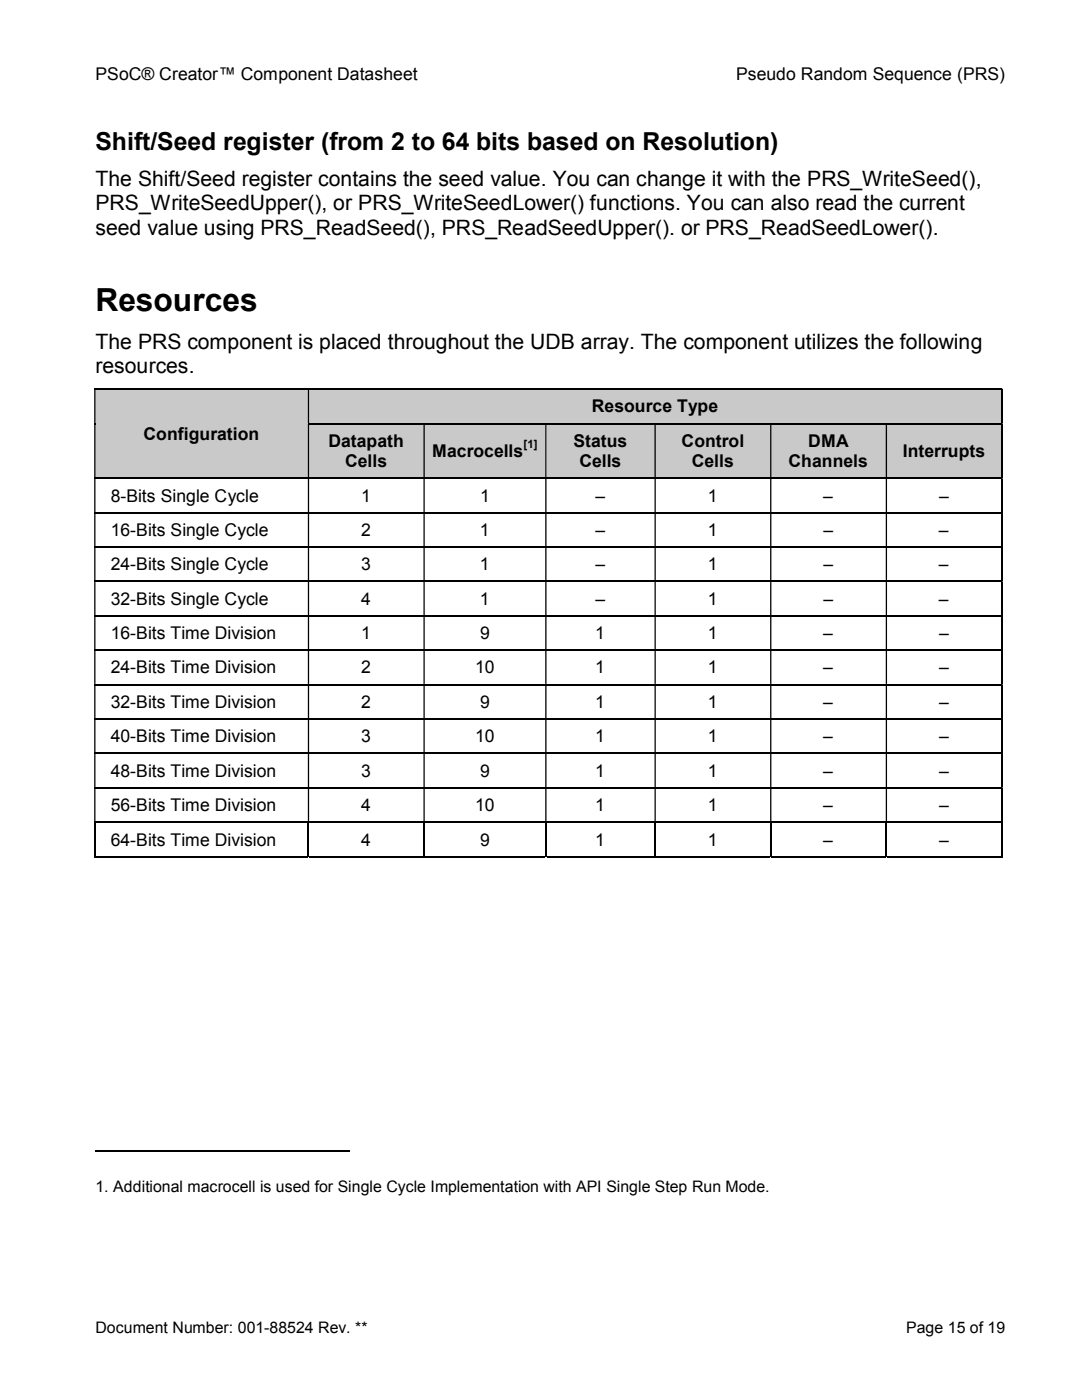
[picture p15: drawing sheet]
<svg xmlns="http://www.w3.org/2000/svg" width="216mm" height="279mm" viewBox="0 0 216 279" stroke-linecap="round" stroke-linejoin="round" font-family="sans-serif">
<defs><g id="words">
<text font-size="6.3" x="19" y="62.1">Resources</text>
<text font-size="4.9" x="19" y="30">Shift/Seed register (from 2 to 64 bits based on Resolution)</text>
<g font-size="4.2">
<text x="19" y="37.1">The Shift/Seed register contains the seed value. You can change it with the PRS_WriteSeed(),</text>
<text x="19" y="42">PRS_WriteSeedUpper(), or PRS_WriteSeedLower() functions. You can also read the current</text>
<text x="19" y="46.8">seed value using PRS_ReadSeed(), PRS_ReadSeedUpper(). or PRS_ReadSeedLower().</text>
<text x="19" y="69.6">The PRS component is placed throughout the UDB array. The component utilizes the following</text>
<text x="19" y="74.5">resources.</text>
</g>
<g font-size="3.5">
<text x="19" y="16">PSoCÆ Creatorô Component Datasheet</text>
<text x="146.9" y="16">Pseudo Random Sequence (PRS)</text>
<text x="118.1" y="82.3">Resource Type</text>
<text x="28.7" y="87.8">Configuration</text>
<text x="65.5" y="89.2">Datapath</text>
<text x="114.4" y="89.2">Status</text>
<text x="136" y="89.2">Control</text>
<text x="161.3" y="89.2">DMA</text>
<text x="68.9" y="93.2">Cells</text>
<text x="86.2" y="91.2">Macrocells</text>
<text x="115.6" y="93.2">Cells</text>
<text x="138" y="93.2">Cells</text>
<text x="157.4" y="93.2">Channels</text>
<text x="180.2" y="91.2">Interrupts</text>
<text x="22.1" y="100.1">8-Bits Single Cycle</text>
<text x="72.1" y="100.1">1</text>
<text x="95.8" y="100.1">1</text>
<text x="118.8" y="100.1">ñ</text>
<text x="141.2" y="100.1">1</text>
<text x="164.3" y="100.1">ñ</text>
<text x="187.4" y="100.1">ñ</text>
<text x="22.1" y="107">16-Bits Single Cycle</text>
<text x="72.1" y="107">2</text>
<text x="95.8" y="107">1</text>
<text x="118.8" y="107">ñ</text>
<text x="141.2" y="107">1</text>
<text x="164.3" y="107">ñ</text>
<text x="187.4" y="107">ñ</text>
<text x="22.1" y="113.8">24-Bits Single Cycle</text>
<text x="72.1" y="113.8">3</text>
<text x="95.8" y="113.8">1</text>
<text x="118.8" y="113.8">ñ</text>
<text x="141.2" y="113.8">1</text>
<text x="164.3" y="113.8">ñ</text>
<text x="187.4" y="113.8">ñ</text>
<text x="22.1" y="120.7">32-Bits Single Cycle</text>
<text x="72.1" y="120.7">4</text>
<text x="95.8" y="120.7">1</text>
<text x="118.8" y="120.7">ñ</text>
<text x="141.2" y="120.7">1</text>
<text x="164.3" y="120.7">ñ</text>
<text x="187.4" y="120.7">ñ</text>
<text x="22.1" y="127.6">16-Bits Time Division</text>
<text x="72.1" y="127.6">1</text>
<text x="95.8" y="127.6">9</text>
<text x="118.8" y="127.6">1</text>
<text x="141.2" y="127.6">1</text>
<text x="164.3" y="127.6">ñ</text>
<text x="187.4" y="127.6">ñ</text>
<text x="22.1" y="134.4">24-Bits Time Division</text>
<text x="72.1" y="134.4">2</text>
<text x="94.8" y="134.4">10</text>
<text x="118.8" y="134.4">1</text>
<text x="141.2" y="134.4">1</text>
<text x="164.3" y="134.4">ñ</text>
<text x="187.4" y="134.4">ñ</text>
<text x="22.1" y="141.3">32-Bits Time Division</text>
<text x="72.1" y="141.3">2</text>
<text x="95.8" y="141.3">9</text>
<text x="118.8" y="141.3">1</text>
<text x="141.2" y="141.3">1</text>
<text x="164.3" y="141.3">ñ</text>
<text x="187.4" y="141.3">ñ</text>
<text x="22.1" y="148.1">40-Bits Time Division</text>
<text x="72.1" y="148.1">3</text>
<text x="94.8" y="148.1">10</text>
<text x="118.8" y="148.1">1</text>
<text x="141.2" y="148.1">1</text>
<text x="164.3" y="148.1">ñ</text>
<text x="187.4" y="148.1">ñ</text>
<text x="22.1" y="155">48-Bits Time Division</text>
<text x="72.1" y="155">3</text>
<text x="95.8" y="155">9</text>
<text x="118.8" y="155">1</text>
<text x="141.2" y="155">1</text>
<text x="164.3" y="155">ñ</text>
<text x="187.4" y="155">ñ</text>
<text x="22.1" y="161.9">56-Bits Time Division</text>
<text x="72.1" y="161.9">4</text>
<text x="94.8" y="161.9">10</text>
<text x="118.8" y="161.9">1</text>
<text x="141.2" y="161.9">1</text>
<text x="164.3" y="161.9">ñ</text>
<text x="187.4" y="161.9">ñ</text>
<text x="22.1" y="168.7">64-Bits Time Division</text>
<text x="72.1" y="168.7">4</text>
<text x="95.8" y="168.7">9</text>
<text x="118.8" y="168.7">1</text>
<text x="141.2" y="168.7">1</text>
<text x="164.3" y="168.7">ñ</text>
<text x="187.4" y="168.7">ñ</text>
</g>
<g font-size="3.2">
<text x="19" y="237.9">1. Additional macrocell is used for Single Cycle Implementation with API Single Step Run Mode.</text>
<text x="19" y="266">Document Number: 001-88524 Rev. **</text>
<text x="180.8" y="266">Page 15 of 19</text>
</g>
<text font-size="2.3" x="104.4" y="89.4">[1]</text>
</g></defs>
<g fill="#cac9c9">
<path d="M19 77.8h42.4v17.5h-42.4z"/>
<path d="M61.7 77.8h138.1v6.6h-138.1z"/>
</g>
<path d="M18.8 77.7h181M199.9 77.8v6.6" fill="none" stroke="#000" stroke-width=".25"/>
<path d="M199.8 77.6h.3v.2h-.3zM18.8 77.8h.2v6.6h-.2zM61.4 77.8h.3v6.6h-.3z" fill-rule="evenodd" fill="#000"/>
<g fill="#cac9c9">
<path d="M61.7 84.7h22.8v10.6h-22.8z"/>
<path d="M63.5 84.7h19.2v5.3h-19.2z"/>
<path d="M63.5 90h19.2v5.3h-19.2z"/>
<path d="M84.8 84.7h24v10.6h-24z"/>
<path d="M109.1 84.7h21.5v10.6h-21.5z"/>
<path d="M109.1 90h21.5v5.3h-21.5z"/>
<path d="M130.9 84.7h22.8v10.6h-22.8z"/>
<path d="M131.2 84.7h22.1v5.3h-22.1z"/>
<path d="M131.2 90h22.1v5.3h-22.1z"/>
<path d="M153.9 84.7h22.8v10.6h-22.8z"/>
<path d="M153.9 90h22.8v5.3h-22.8z"/>
<path d="M177 84.7h22.8v10.6h-22.8z"/>
</g>
<path d="M18.8 84.4h.2v.3h-.2zM199.8 163.9h.3v.3h-.3zM199.8 170.8h.3v.3h-.3z" fill="#000"/>
<g fill="none" stroke="#000" stroke-width=".25">
<path d="M18.8 95.5h181M61.4 84.5h138.4M199.9 84.7v10.6M199.9 95.6v6.6M18.8 102.3h181M18.8 109.2h181M18.8 116h181M199.9 102.4v6.7M199.9 109.3v6.6M199.9 116.2v6.6M18.8 122.9h181M18.8 129.8h181"/>
<path d="M18.8 136.6h181M199.9 123v6.6M199.9 129.9v6.6M199.9 136.7v6.6M18.8 143.5h181M18.8 150.3h181M18.8 157.2h181M199.9 143.6v6.6M199.9 150.5v6.6M199.9 157.3v6.6M18.8 164h181M18.8 170.9h42.6"/>
<path d="M18.9 164.2v6.9M61.6 164.2v6.9M61.7 170.9h22.8M84.6 164.2v6.9M84.8 170.9h24M108.9 164.2v6.9M109.1 170.9h21.5M130.7 164.2v6.9M130.9 170.9h22.8M153.8 164.2v6.9M153.9 170.9h22.8M176.9 164.2v6.9"/>
<path d="M177 170.9h22.8M199.9 164.2v6.9"/>
</g>
<g fill="#000">
<path d="M199.8 84.4h.3v.3h-.3zM18.8 84.7h.2v10.6h-.2zM61.4 84.7h.3v10.6h-.3zM84.5 84.7h.3v10.6h-.3zM108.8 84.7h.3v10.6h-.3zM130.6 84.7h.3v10.6h-.3zM153.7 84.7h.2v10.6h-.2zM176.7 84.7h.3v10.6h-.3z" fill-rule="evenodd"/>
<path d="M199.8 95.3h.3v.3h-.3zM18.8 95.6h.2v6.6h-.2zM61.4 95.6h.3v6.6h-.3zM84.5 95.6h.3v6.6h-.3zM108.8 95.6h.3v6.6h-.3zM130.6 95.6h.3v6.6h-.3zM153.7 95.6h.2v6.6h-.2zM176.7 95.6h.3v6.6h-.3z" fill-rule="evenodd"/>
<path d="M199.8 102.2h.3v.2h-.3zM18.8 102.4h.2v6.7h-.2zM61.4 102.4h.3v6.7h-.3zM84.5 102.4h.3v6.7h-.3zM108.8 102.4h.3v6.7h-.3zM130.6 102.4h.3v6.7h-.3zM153.7 102.4h.2v6.7h-.2zM176.7 102.4h.3v6.7h-.3z" fill-rule="evenodd"/>
<path d="M199.8 109.1h.3v.2h-.3zM18.8 109.3h.2v6.6h-.2zM61.4 109.3h.3v6.6h-.3zM84.5 109.3h.3v6.6h-.3zM108.8 109.3h.3v6.6h-.3zM130.6 109.3h.3v6.6h-.3zM153.7 109.3h.2v6.6h-.2zM176.7 109.3h.3v6.6h-.3z" fill-rule="evenodd"/>
<path d="M199.8 115.9h.3v.3h-.3zM18.8 116.2h.2v6.6h-.2zM61.4 116.2h.3v6.6h-.3zM84.5 116.2h.3v6.6h-.3zM108.8 116.2h.3v6.6h-.3zM130.6 116.2h.3v6.6h-.3zM153.7 116.2h.2v6.6h-.2zM176.7 116.2h.3v6.6h-.3z" fill-rule="evenodd"/>
<path d="M199.8 122.8h.3v.2h-.3zM18.8 123h.2v6.6h-.2zM61.4 123h.3v6.6h-.3zM84.5 123h.3v6.6h-.3zM108.8 123h.3v6.6h-.3zM130.6 123h.3v6.6h-.3zM153.7 123h.2v6.6h-.2zM176.7 123h.3v6.6h-.3z" fill-rule="evenodd"/>
<path d="M199.8 129.6h.3v.3h-.3zM18.8 129.9h.2v6.6h-.2zM61.4 129.9h.3v6.6h-.3zM84.5 129.9h.3v6.6h-.3zM108.8 129.9h.3v6.6h-.3zM130.6 129.9h.3v6.6h-.3zM153.7 129.9h.2v6.6h-.2zM176.7 129.9h.3v6.6h-.3z" fill-rule="evenodd"/>
<path d="M199.8 136.5h.3v.2h-.3zM18.8 136.7h.2v6.6h-.2zM61.4 136.7h.3v6.6h-.3zM84.5 136.7h.3v6.6h-.3zM108.8 136.7h.3v6.6h-.3zM130.6 136.7h.3v6.6h-.3zM153.7 136.7h.2v6.6h-.2zM176.7 136.7h.3v6.6h-.3z" fill-rule="evenodd"/>
<path d="M199.8 143.3h.3v.3h-.3zM18.8 143.6h.2v6.6h-.2zM61.4 143.6h.3v6.6h-.3zM84.5 143.6h.3v6.6h-.3zM108.8 143.6h.3v6.6h-.3zM130.6 143.6h.3v6.6h-.3zM153.7 143.6h.2v6.6h-.2zM176.7 143.6h.3v6.6h-.3z" fill-rule="evenodd"/>
<path d="M199.8 150.2h.3v.3h-.3zM18.8 150.5h.2v6.6h-.2zM61.4 150.5h.3v6.6h-.3zM84.5 150.5h.3v6.6h-.3zM108.8 150.5h.3v6.6h-.3zM130.6 150.5h.3v6.6h-.3zM153.7 150.5h.2v6.6h-.2zM176.7 150.5h.3v6.6h-.3z" fill-rule="evenodd"/>
<path d="M199.8 157.1h.3v.2h-.3zM18.8 157.3h.2v6.6h-.2zM61.4 157.3h.3v6.6h-.3zM84.5 157.3h.3v6.6h-.3zM108.8 157.3h.3v6.6h-.3zM130.6 157.3h.3v6.6h-.3zM153.7 157.3h.2v6.6h-.2zM176.7 157.3h.3v6.6h-.3z" fill-rule="evenodd"/>
</g>
<path d="M19 229.8h50.8" fill="none" stroke="#000" stroke-width=".21"/>
<use href="#words"/>
</svg>
